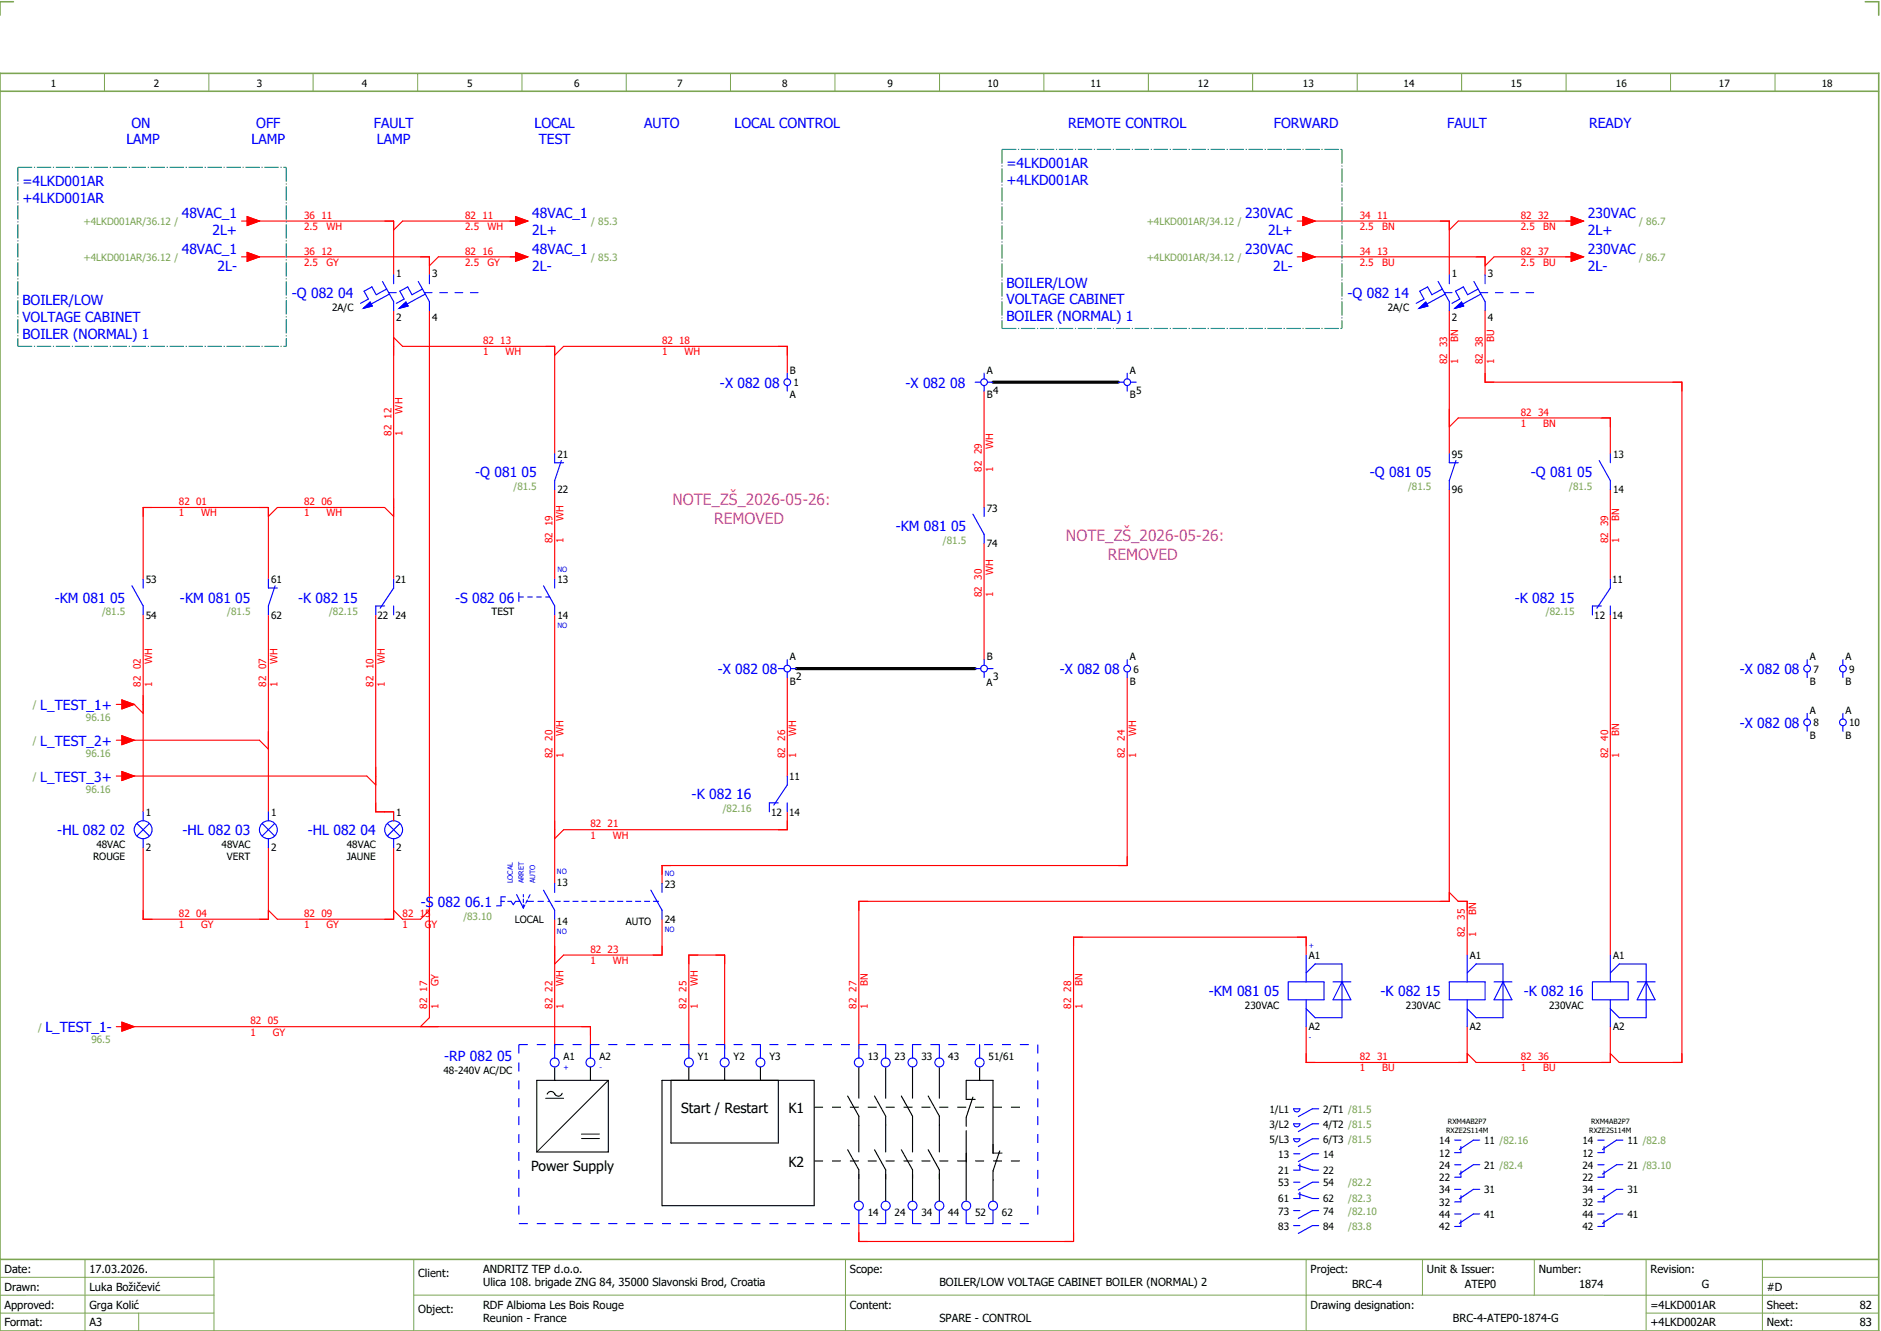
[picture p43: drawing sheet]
<svg xmlns="http://www.w3.org/2000/svg" width="421mm" height="297mm" viewBox="0 0 421 297" stroke-linecap="round" stroke-linejoin="round" font-family="sans-serif">
<defs><g id="words">
<g font-size="3.5" fill="#f0f">
<text x="150.3" y="112.9">NOTE_ZŠ_2026-05-26:</text>
<text x="159.6" y="117.1">REMOVED</text>
<text x="238.3" y="120.9">NOTE_ZŠ_2026-05-26:</text>
<text x="247.6" y="125.1">REMOVED</text>
</g>
<g font-size="3.1" fill="#00f">
<text x="29.4" y="28.5">ON</text>
<text x="57.3" y="28.5">OFF</text>
<text x="83.6" y="28.5">FAULT</text>
<text x="119.5" y="28.5">LOCAL</text>
<text x="144" y="28.5">AUTO</text>
<text x="164.2" y="28.5">LOCAL CONTROL</text>
<text x="238.8" y="28.5">REMOTE CONTROL</text>
<text x="284.8" y="28.5">FORWARD</text>
<text x="323.6" y="28.5">FAULT</text>
<text x="355.3" y="28.5">READY</text>
<text x="28.2" y="32.3">LAMP</text>
<text x="56.2" y="32.3">LAMP</text>
<text x="84.2" y="32.3">LAMP</text>
<text x="120.5" y="32.3">TEST</text>
<text x="5" y="41.5">=4LKD001AR</text>
<text x="225" y="37.5">=4LKD001AR</text>
<text x="225" y="41.3">+4LKD001AR</text>
<text x="5" y="45.3">+4LKD001AR</text>
<text x="40.6" y="48.8">48VAC_1</text>
<text x="47.5" y="52.5">2L+</text>
<text x="119" y="48.8">48VAC_1</text>
<text x="119" y="52.5">2L+</text>
<text x="278.3" y="48.8">230VAC</text>
<text x="283.5" y="52.5">2L+</text>
<text x="355" y="48.8">230VAC</text>
<text x="355" y="52.5">2L+</text>
<text x="40.6" y="56.8">48VAC_1</text>
<text x="119" y="56.8">48VAC_1</text>
<text x="278.3" y="56.8">230VAC</text>
<text x="355" y="56.8">230VAC</text>
<text x="48.6" y="60.5">2L-</text>
<text x="119" y="60.5">2L-</text>
<text x="225" y="64.3">BOILER/LOW</text>
<text x="284.6" y="60.5">2L-</text>
<text x="355" y="60.5">2L-</text>
<text x="5" y="68.3">BOILER/LOW</text>
<text x="65.3" y="66.6">-Q 082 04</text>
<text x="225" y="68">VOLTAGE CABINET</text>
<text x="225" y="71.8">BOILER (NORMAL) 1</text>
<text x="301.3" y="66.6">-Q 082 14</text>
<text x="5" y="72">VOLTAGE CABINET</text>
<text x="5" y="75.8">BOILER (NORMAL) 1</text>
<text x="161" y="86.6">-X 082 08</text>
<text x="202.4" y="86.7">-X 082 08</text>
<text x="106.3" y="106.6">-Q 081 05</text>
<text x="306.3" y="106.6">-Q 081 05</text>
<text x="342.3" y="106.6">-Q 081 05</text>
<text x="200.2" y="118.6">-KM 081 05</text>
<text x="12.2" y="134.6">-KM 081 05</text>
<text x="40.2" y="134.6">-KM 081 05</text>
<text x="66.6" y="134.6">-K 082 15</text>
<text x="101.7" y="134.6">-S 082 06</text>
<text x="338.6" y="134.6">-K 082 15</text>
<text x="160.5" y="150.7">-X 082 08</text>
<text x="236.9" y="150.6">-X 082 08</text>
<text x="388.9" y="150.6">-X 082 08</text>
<text x="9" y="158.6">L_TEST_1+</text>
<text x="9" y="166.6">L_TEST_2+</text>
<text x="388.9" y="162.6">-X 082 08</text>
<text x="9" y="174.6">L_TEST_3+</text>
<text x="154.6" y="178.6">-K 082 16</text>
<text x="12.8" y="186.6">-HL 082 02</text>
<text x="40.8" y="186.6">-HL 082 03</text>
<text x="68.8" y="186.6">-HL 082 04</text>
<text x="94.1" y="202.6">-S 082 06.1</text>
<text x="270.2" y="222.6">-KM 081 05</text>
<text x="308.6" y="222.6">-K 082 15</text>
<text x="340.6" y="222.6">-K 082 16</text>
<text x="10.1" y="230.6">L_TEST_1-</text>
<text x="99.3" y="237">-RP 082 05</text>
</g>
<g font-size="3.1">
<text x="152.3" y="248.8">Start / Restart</text>
<text x="176.2" y="248.8">K1</text>
<text x="118.7" y="261.8">Power Supply</text>
<text x="176.2" y="260.8">K2</text>
</g>
<g font-size="2.5">
<text x="1" y="284.4">Date:</text>
<text x="20" y="284.4">17.03.2026.</text>
<text x="93.5" y="285.4">Client:</text>
<text x="108" y="284.4">ANDRITZ TEP d.o.o.</text>
<text x="108" y="287.4">Ulica 108. brigade ZNG 84, 35000 Slavonski Brod, Croatia</text>
<text x="190" y="284.4">Scope:</text>
<text x="210" y="287.4">BOILER/LOW VOLTAGE CABINET BOILER (NORMAL) 2</text>
<text x="293" y="284.4">Project:</text>
<text x="302.3" y="287.9">BRC-4</text>
<text x="319" y="284.4">Unit &amp; Issuer:</text>
<text x="327.5" y="287.9">ATEP0</text>
<text x="344" y="284.4">Number:</text>
<text x="353" y="287.9">1874</text>
<text x="369" y="284.4">Revision:</text>
<text x="380.4" y="287.9">G</text>
<text x="1" y="288.4">Drawn:</text>
<text x="1" y="292.4">Approved:</text>
<text x="20" y="292.4">Grga Kolić</text>
<text x="20" y="288.4">Luka Božičević</text>
<text x="93.5" y="293.4">Object:</text>
<text x="108" y="292.4">RDF Albioma Les Bois Rouge</text>
<text x="190" y="292.4">Content:</text>
<text x="293" y="292.4">Drawing designation:</text>
<text x="369" y="292.4">=4LKD001AR</text>
<text x="395" y="292.4">Sheet:</text>
<text x="395" y="288.4">#D</text>
<text x="415.8" y="292.4">82</text>
<text x="1" y="296.4">Format:</text>
<text x="20" y="296.4">A3</text>
<text x="108" y="295.4">Reunion - France</text>
<text x="210" y="295.4">SPARE - CONTROL</text>
<text x="324.8" y="295.4">BRC-4-ATEP0-1874-G</text>
<text x="369" y="296.4">+4LKD002AR</text>
<text x="395" y="296.4">Next:</text>
<text x="415.8" y="296.4">83</text>
</g>
<g font-size="2.2">
<text x="11.4" y="19.4">1</text>
<text x="34.4" y="19.4">2</text>
<text x="57.4" y="19.4">3</text>
<text x="80.9" y="19.4">4</text>
<text x="104.4" y="19.4">5</text>
<text x="128.4" y="19.4">6</text>
<text x="151.4" y="19.4">7</text>
<text x="174.9" y="19.4">8</text>
<text x="198.4" y="19.4">9</text>
<text x="220.8" y="19.4">10</text>
<text x="243.8" y="19.4">11</text>
<text x="267.8" y="19.4">12</text>
<text x="291.3" y="19.4">13</text>
<text x="313.8" y="19.4">14</text>
<text x="337.8" y="19.4">15</text>
<text x="361.3" y="19.4">16</text>
<text x="384.3" y="19.4">17</text>
<text x="407.3" y="19.4">18</text>
<text x="88.6" y="61.9">1</text>
<text x="96.6" y="61.9">3</text>
<text x="324.6" y="61.9">1</text>
<text x="332.6" y="61.9">3</text>
<text x="74.2" y="69.5">2A/C</text>
<text x="88.6" y="71.6">2</text>
<text x="96.6" y="71.6">4</text>
<text x="310.2" y="69.5">2A/C</text>
<text x="324.6" y="71.6">2</text>
<text x="332.6" y="71.6">4</text>
<text x="176.6" y="83.5">B</text>
<text x="220.6" y="83.5">A</text>
<text x="252.6" y="83.5">A</text>
<text x="176.6" y="89">A</text>
<text x="177.4" y="86.3">1</text>
<text x="220.6" y="89">B</text>
<text x="222" y="88">4</text>
<text x="252.6" y="89">B</text>
<text x="254" y="88">5</text>
<text x="124.6" y="102.3">21</text>
<text x="324.6" y="102.3">95</text>
<text x="360.6" y="102.3">13</text>
<text x="124.6" y="110.2">22</text>
<text x="324.6" y="110.2">96</text>
<text x="360.6" y="110.2">14</text>
<text x="220.6" y="114.3">73</text>
<text x="220.6" y="122.2">74</text>
<text x="32.6" y="130.3">53</text>
<text x="60.6" y="130.3">61</text>
<text x="88.4" y="130.3">21</text>
<text x="124.6" y="130.3">13</text>
<text x="360.4" y="130.3">11</text>
<text x="109.9" y="137.5">TEST</text>
<text x="32.6" y="138.2">54</text>
<text x="60.6" y="138.2">62</text>
<text x="84.4" y="138.2">22</text>
<text x="88.4" y="138.2">24</text>
<text x="124.6" y="138.2">14</text>
<text x="356.4" y="138.2">12</text>
<text x="360.4" y="138.2">14</text>
<text x="176.6" y="147.5">A</text>
<text x="220.6" y="147.5">B</text>
<text x="252.6" y="147.5">A</text>
<text x="404.6" y="147.5">A</text>
<text x="412.6" y="147.5">A</text>
<text x="176.6" y="153">B</text>
<text x="178" y="152">2</text>
<text x="220.5" y="153.3">A</text>
<text x="222" y="152">3</text>
<text x="252.6" y="153">B</text>
<text x="253.4" y="150.3">6</text>
<text x="404.6" y="153">B</text>
<text x="405.4" y="150.3">7</text>
<text x="412.6" y="153">B</text>
<text x="413.4" y="150.3">9</text>
<text x="404.6" y="159.5">A</text>
<text x="412.6" y="159.5">A</text>
<text x="404.6" y="165">B</text>
<text x="405.4" y="162.3">8</text>
<text x="412.6" y="165">B</text>
<text x="413.4" y="162.3">10</text>
<text x="176.4" y="174.3">11</text>
<text x="32.6" y="182.3">1</text>
<text x="60.6" y="182.3">1</text>
<text x="88.6" y="182.3">1</text>
<text x="172.4" y="182.2">12</text>
<text x="176.4" y="182.2">14</text>
<text x="21.5" y="189.5">48VAC</text>
<text x="32.6" y="190.2">2</text>
<text x="49.5" y="189.5">48VAC</text>
<text x="60.6" y="190.2">2</text>
<text x="77.5" y="189.5">48VAC</text>
<text x="88.6" y="190.2">2</text>
<text x="20.8" y="192.2">ROUGE</text>
<text x="50.7" y="192.2">VERT</text>
<text x="77.5" y="192.2">JAUNE</text>
<text x="124.5" y="197.9">13</text>
<text x="148.6" y="198.3">23</text>
<text x="115.1" y="206.2">LOCAL</text>
<text x="124.5" y="206.6">14</text>
<text x="139.9" y="206.6">AUTO</text>
<text x="148.6" y="206.2">24</text>
<text x="292.6" y="214.3">A1</text>
<text x="328.6" y="214.3">A1</text>
<text x="360.6" y="214.3">A1</text>
<text x="278.3" y="225.5">230VAC</text>
<text x="314.3" y="225.5">230VAC</text>
<text x="346.3" y="225.5">230VAC</text>
<text x="292.6" y="230.2">A2</text>
<text x="328.6" y="230.2">A2</text>
<text x="360.6" y="230.2">A2</text>
<text x="99.2" y="239.9">48-240V AC/DC</text>
<text x="126" y="236.9">A1</text>
<text x="134" y="236.9">A2</text>
<text x="156" y="236.9">Y1</text>
<text x="164" y="236.9">Y2</text>
<text x="172" y="236.9">Y3</text>
<text x="194" y="236.9">13</text>
<text x="200" y="236.9">23</text>
<text x="206" y="236.9">33</text>
<text x="212" y="236.9">43</text>
<text x="221" y="236.9">51/61</text>
<text x="283.8" y="248.6">1/L1</text>
<text x="283.8" y="252">3/L2</text>
<text x="295.8" y="248.6">2/T1 /81.5</text>
<text x="295.8" y="252">4/T2 /81.5</text>
<text x="283.8" y="255.3">5/L3</text>
<text x="295.8" y="255.3">6/T3 /81.5</text>
<text x="321.8" y="255.6">14</text>
<text x="331.8" y="255.6">11 /82.16</text>
<text x="353.8" y="255.6">14</text>
<text x="363.8" y="255.6">11 /82.8</text>
<text x="285.8" y="258.7">13</text>
<text x="285.8" y="262.3">21</text>
<text x="295.8" y="258.7">14</text>
<text x="295.8" y="262.3">22</text>
<text x="321.8" y="258.4">12</text>
<text x="321.8" y="263.9">22</text>
<text x="321.8" y="261.1">24</text>
<text x="331.8" y="261.1">21 /82.4</text>
<text x="353.8" y="258.4">12</text>
<text x="353.8" y="263.9">22</text>
<text x="353.8" y="261.1">24</text>
<text x="363.8" y="261.1">21 /83.10</text>
<text x="285.8" y="265">53</text>
<text x="285.8" y="268.7">61</text>
<text x="295.8" y="265">54</text>
<text x="295.8" y="268.7">62</text>
<text x="321.8" y="269.4">32</text>
<text x="321.8" y="266.6">34</text>
<text x="331.8" y="266.6">31</text>
<text x="353.8" y="269.4">32</text>
<text x="353.8" y="266.6">34</text>
<text x="363.8" y="266.6">31</text>
<text x="194" y="271.6">14</text>
<text x="200" y="271.6">24</text>
<text x="206" y="271.6">34</text>
<text x="212" y="271.6">44</text>
<text x="218" y="271.6">52</text>
<text x="224" y="271.6">62</text>
<text x="285.8" y="271.4">73</text>
<text x="285.8" y="274.7">83</text>
<text x="295.8" y="271.4">74</text>
<text x="295.8" y="274.7">84</text>
<text x="321.8" y="274.9">42</text>
<text x="321.8" y="272.1">44</text>
<text x="331.8" y="272.1">41</text>
<text x="353.8" y="274.9">42</text>
<text x="353.8" y="272.1">44</text>
<text x="363.8" y="272.1">41</text>
</g>
<g font-size="2.2" fill="#7ca552">
<text x="18.7" y="50.3">+4LKD001AR/36.12 /</text>
<text x="132.1" y="50.3">/ 85.3</text>
<text x="256.4" y="50.3">+4LKD001AR/34.12 /</text>
<text x="366.4" y="50.3">/ 86.7</text>
<text x="18.7" y="58.3">+4LKD001AR/36.12 /</text>
<text x="132.1" y="58.3">/ 85.3</text>
<text x="256.4" y="58.3">+4LKD001AR/34.12 /</text>
<text x="366.4" y="58.3">/ 86.7</text>
<text x="114.8" y="109.5">/81.5</text>
<text x="314.8" y="109.5">/81.5</text>
<text x="350.8" y="109.5">/81.5</text>
<text x="210.8" y="121.5">/81.5</text>
<text x="22.8" y="137.5">/81.5</text>
<text x="50.8" y="137.5">/81.5</text>
<text x="73.6" y="137.5">/82.15</text>
<text x="345.6" y="137.5">/82.15</text>
<text x="7.4" y="158.3">/</text>
<text x="19.2" y="161.1">96.16</text>
<text x="7.4" y="166.3">/</text>
<text x="19.2" y="169.1">96.16</text>
<text x="7.4" y="174.3">/</text>
<text x="19.2" y="177.1">96.16</text>
<text x="161.6" y="181.5">/82.16</text>
<text x="103.6" y="205.5">/83.10</text>
<text x="8.5" y="230.3">/</text>
<text x="20.4" y="233.1">96.5</text>
<text x="301.4" y="265">/82.2</text>
<text x="301.4" y="268.7">/82.3</text>
<text x="301.4" y="271.4">/82.10</text>
<text x="301.4" y="274.7">/83.8</text>
</g>
<g font-size="2.2" fill="#f00">
<text x="68" y="48.9">36 11</text>
<text x="68" y="51.4">2.5</text>
<text x="73" y="51.4">WH</text>
<text x="104" y="48.9">82 11</text>
<text x="104" y="51.4">2.5</text>
<text x="109" y="51.4">WH</text>
<text x="304" y="48.9">34 11</text>
<text x="304" y="51.4">2.5</text>
<text x="309" y="51.4">BN</text>
<text x="340" y="48.9">82 32</text>
<text x="340" y="51.4">2.5</text>
<text x="345" y="51.4">BN</text>
<text x="68" y="56.9">36 12</text>
<text x="68" y="59.4">2.5</text>
<text x="73" y="59.4">GY</text>
<text x="104" y="56.9">82 16</text>
<text x="104" y="59.4">2.5</text>
<text x="109" y="59.4">GY</text>
<text x="304" y="56.9">34 13</text>
<text x="304" y="59.4">2.5</text>
<text x="309" y="59.4">BU</text>
<text x="340" y="56.9">82 37</text>
<text x="340" y="59.4">2.5</text>
<text x="345" y="59.4">BU</text>
<text x="108" y="76.9">82 13</text>
<text x="148" y="76.9">82 18</text>
<text x="326" y="76.4" transform="rotate(-90 326 76.4)">BN</text>
<text x="334" y="76.4" transform="rotate(-90 334 76.4)">BU</text>
<text x="108" y="79.4">1</text>
<text x="113" y="79.4">WH</text>
<text x="148" y="79.4">1</text>
<text x="153" y="79.4">WH</text>
<text x="323.5" y="81.4" transform="rotate(-90 323.5 81.4)">82 33</text>
<text x="326" y="81.4" transform="rotate(-90 326 81.4)">1</text>
<text x="331.5" y="81.4" transform="rotate(-90 331.5 81.4)">82 38</text>
<text x="334" y="81.4" transform="rotate(-90 334 81.4)">1</text>
<text x="90" y="92.4" transform="rotate(-90 90 92.4)">WH</text>
<text x="340" y="92.9">82 34</text>
<text x="340" y="95.4">1</text>
<text x="345" y="95.4">BN</text>
<text x="87.5" y="97.4" transform="rotate(-90 87.5 97.4)">82 12</text>
<text x="90" y="97.4" transform="rotate(-90 90 97.4)">1</text>
<text x="222" y="100.4" transform="rotate(-90 222 100.4)">WH</text>
<text x="219.5" y="105.4" transform="rotate(-90 219.5 105.4)">82 29</text>
<text x="222" y="105.4" transform="rotate(-90 222 105.4)">1</text>
<text x="40" y="112.9">82 01</text>
<text x="68" y="112.9">82 06</text>
<text x="40" y="115.4">1</text>
<text x="45" y="115.4">WH</text>
<text x="68" y="115.4">1</text>
<text x="73" y="115.4">WH</text>
<text x="126" y="116.4" transform="rotate(-90 126 116.4)">WH</text>
<text x="362" y="116.4" transform="rotate(-90 362 116.4)">BN</text>
<text x="123.5" y="121.4" transform="rotate(-90 123.5 121.4)">82 19</text>
<text x="126" y="121.4" transform="rotate(-90 126 121.4)">1</text>
<text x="359.5" y="121.4" transform="rotate(-90 359.5 121.4)">82 39</text>
<text x="362" y="121.4" transform="rotate(-90 362 121.4)">1</text>
<text x="222" y="128.4" transform="rotate(-90 222 128.4)">WH</text>
<text x="219.5" y="133.4" transform="rotate(-90 219.5 133.4)">82 30</text>
<text x="222" y="133.4" transform="rotate(-90 222 133.4)">1</text>
<text x="34" y="148.4" transform="rotate(-90 34 148.4)">WH</text>
<text x="62" y="148.4" transform="rotate(-90 62 148.4)">WH</text>
<text x="86" y="148.4" transform="rotate(-90 86 148.4)">WH</text>
<text x="31.5" y="153.4" transform="rotate(-90 31.5 153.4)">82 02</text>
<text x="34" y="153.4" transform="rotate(-90 34 153.4)">1</text>
<text x="59.5" y="153.4" transform="rotate(-90 59.5 153.4)">82 07</text>
<text x="62" y="153.4" transform="rotate(-90 62 153.4)">1</text>
<text x="83.5" y="153.4" transform="rotate(-90 83.5 153.4)">82 10</text>
<text x="86" y="153.4" transform="rotate(-90 86 153.4)">1</text>
<text x="126" y="164.4" transform="rotate(-90 126 164.4)">WH</text>
<text x="178" y="164.4" transform="rotate(-90 178 164.4)">WH</text>
<text x="254" y="164.4" transform="rotate(-90 254 164.4)">WH</text>
<text x="362" y="164.4" transform="rotate(-90 362 164.4)">BN</text>
<text x="123.5" y="169.4" transform="rotate(-90 123.5 169.4)">82 20</text>
<text x="126" y="169.4" transform="rotate(-90 126 169.4)">1</text>
<text x="175.5" y="169.4" transform="rotate(-90 175.5 169.4)">82 26</text>
<text x="178" y="169.4" transform="rotate(-90 178 169.4)">1</text>
<text x="251.5" y="169.4" transform="rotate(-90 251.5 169.4)">82 24</text>
<text x="254" y="169.4" transform="rotate(-90 254 169.4)">1</text>
<text x="359.5" y="169.4" transform="rotate(-90 359.5 169.4)">82 40</text>
<text x="362" y="169.4" transform="rotate(-90 362 169.4)">1</text>
<text x="132" y="184.9">82 21</text>
<text x="132" y="187.4">1</text>
<text x="137" y="187.4">WH</text>
<text x="40" y="204.9">82 04</text>
<text x="40" y="207.4">1</text>
<text x="45" y="207.4">GY</text>
<text x="68" y="204.9">82 09</text>
<text x="68" y="207.4">1</text>
<text x="73" y="207.4">GY</text>
<text x="90" y="204.9">82 15</text>
<text x="90" y="207.4">1</text>
<text x="95" y="207.4">GY</text>
<text x="327.5" y="209.4" transform="rotate(-90 327.5 209.4)">82 35</text>
<text x="330" y="209.4" transform="rotate(-90 330 209.4)">1</text>
<text x="330" y="204.4" transform="rotate(-90 330 204.4)">BN</text>
<text x="132" y="212.9">82 23</text>
<text x="132" y="215.4">1</text>
<text x="137" y="215.4">WH</text>
<text x="98" y="220.4" transform="rotate(-90 98 220.4)">GY</text>
<text x="126" y="220.4" transform="rotate(-90 126 220.4)">WH</text>
<text x="156" y="220.4" transform="rotate(-90 156 220.4)">WH</text>
<text x="194" y="220.4" transform="rotate(-90 194 220.4)">BN</text>
<text x="242" y="220.4" transform="rotate(-90 242 220.4)">BN</text>
<text x="95.5" y="225.4" transform="rotate(-90 95.5 225.4)">82 17</text>
<text x="98" y="225.4" transform="rotate(-90 98 225.4)">1</text>
<text x="123.5" y="225.4" transform="rotate(-90 123.5 225.4)">82 22</text>
<text x="126" y="225.4" transform="rotate(-90 126 225.4)">1</text>
<text x="153.5" y="225.4" transform="rotate(-90 153.5 225.4)">82 25</text>
<text x="156" y="225.4" transform="rotate(-90 156 225.4)">1</text>
<text x="191.5" y="225.4" transform="rotate(-90 191.5 225.4)">82 27</text>
<text x="194" y="225.4" transform="rotate(-90 194 225.4)">1</text>
<text x="239.5" y="225.4" transform="rotate(-90 239.5 225.4)">82 28</text>
<text x="242" y="225.4" transform="rotate(-90 242 225.4)">1</text>
<text x="56" y="228.9">82 05</text>
<text x="56" y="231.4">1</text>
<text x="61" y="231.4">GY</text>
<text x="304" y="236.9">82 31</text>
<text x="304" y="239.4">1</text>
<text x="309" y="239.4">BU</text>
<text x="340" y="236.9">82 36</text>
<text x="340" y="239.4">1</text>
<text x="345" y="239.4">BU</text>
</g>
<g font-size="1.6" fill="#00f">
<text x="124.6" y="127.8">NO</text>
<text x="124.6" y="140.3">NO</text>
<text x="114.6" y="197.4" transform="rotate(-90 114.6 197.4)">LOCAL</text>
<text x="117.1" y="197.4" transform="rotate(-90 117.1 197.4)">ARRET</text>
<text x="119.6" y="197.4" transform="rotate(-90 119.6 197.4)">AUTO</text>
<text x="124.5" y="195.4">NO</text>
<text x="148.6" y="195.8">NO</text>
<text x="124.5" y="208.7">NO</text>
<text x="148.6" y="208.3">NO</text>
<text x="292.6" y="211.8">+</text>
<text x="292.6" y="232.3">-</text>
<text x="126" y="239">+</text>
<text x="134" y="239">-</text>
</g>
<g font-size="1.6">
<text x="323.7" y="251.1">RXM4AB2P7</text>
<text x="355.7" y="251.1">RXM4AB2P7</text>
<text x="323.3" y="253.1">RXZE2S114M</text>
<text x="355.3" y="253.1">RXZE2S114M</text>
</g>
</g></defs>
<path d="M0 16.4h420v281h-420zM3 .4h-3v3M417 .4h3v3M0 20.4h420M0 281.4h420" fill="none" stroke="#7ca552" stroke-width=".35"/>
<g fill="none" stroke="#7ca552" stroke-width=".22">
<path d="M23.4 16.5v4M46.7 16.4v4M70 16.4v4M93.4 16.4v4M116.7 16.5v4M140 16.4v4M163.3 16.4v4M186.7 16.4v4M210 16.4v4M233.4 16.4v4M256.7 16.4v4M280 16.5v4"/>
<path d="M303.4 16.4v4M326.8 16.4v4M350.1 16.4v4M373.5 16.4v4M396.8 16.4v4M0 285.4h47.8M0 293.4h47.8M19 281.4v16M31 293.4v4M47.8 281.4v16M47.8 289.4h-47.8M92.5 281.4v16"/>
<path d="M92.5 289.4h327.5M189 281.4v16M292 281.4v15.8M318 281.4v8M343 281.4v8M368 281.4v15.8M368 293.4h52M394 285.4h26M394 281.4v15.8"/>
</g>
<g fill="none" stroke="#f00" stroke-width=".25">
<path d="M54 49.4h1.2M54 57.4h1.2M55.2 48.4l2.8 1-2.8 1zM55.2 56.4l2.8 1-2.8 1zM56 49.4h32v12M56 57.4h40v4M115.3 48.4l2.7 1-2.7 1zM115.3 56.4l2.7 1-2.7 1zM116 49.4h-26l-2 2M116 57.4h-18l-2 2M290 49.4h1.3M290 57.4h1.3"/>
<path d="M291.3 48.4l2.7 1-2.7 1zM291.3 56.4l2.7 1-2.7 1zM292 49.4h32v12M292 57.4h40v4M351.2 48.4l2.8 1-2.8 1zM351.2 56.4l2.8 1-2.8 1zM352 49.4h-26l-2 2M352 57.4h-18l-2 2M88 75.4l2 2h34v24M88 69.4v60M96 69.4v158l-2 2M124 79.4l2-2h50v6"/>
<path d="M324 69.4v32M332 69.4v16h44v152h-14l-2-2M220 87.4v26M324 95.4l2-2h34v8M60 115.4l2-2h24l2 2M124 109.4v20M324 109.4v92h-132v33M360 109.4v20M32 129.4v-16h28v16M32 137.4v44M60 137.4v44M84 137.4v44h4v2"/>
<path d="M124 137.4v60M220 121.4v26M360 137.4v76M26 157.4h1.3M27.3 156.4l2.7 1-2.7 1zM28 157.4h2M30 157.4l2 2M176 151.4v22M252 151.4v42h-104v4M26 165.4h1.3M26 173.4h1.3M27.3 164.4l2.7 1-2.7 1z"/>
<path d="M27.3 172.4l2.7 1-2.7 1zM28 165.4h30l2 2M28 173.4h54l2 2M32 189.4v16h28v-16M88 189.4v16h-26l-2-2M176 181.4v4h-50l-2 2M324 199.4l2 2h2v12M88 203.4l2 2h4l2-2M124 205.4v29M148 205.4v8h-22l-2 2M292 213.4v-4h-52v68h-48v-4M26 229.4h1.3"/>
<path d="M27.3 228.4l2.7 1-2.7 1zM28 229.4h104v5M154 234.4v-21h8v21M292 229.4v8h36v-8M360 229.4v8h-30l-2-2"/>
</g>
<path d="M222 85.4h28M178 149.4h40" fill="none" stroke="#000" stroke-width=".7"/>
<path d="M124 201.4h24" fill="none" stroke="#00f" stroke-width=".25" stroke-dasharray="1.3 .7" stroke-linecap="butt"/>
<path d="M122 245.4h4M130 254.4h4M130 253.4h4M136 241.4l-16 16" fill="none" stroke="#000" stroke-width=".22"/>
<g fill="none" stroke="#000" stroke-width=".25">
<path d="M124 238.4v3M132 238.4v3M154 238.4v3M162 238.4v3M170 238.4v3M192 238.4v7M198 238.4v7M204 238.4v7M210 238.4v7M219 238.4v3M120 241.4h16v16h-16zM122.3 244.5a.9 .9 0 0 1 .9-.6 .9 .9 0 0 1 .8 .6"/>
<path d="M125.7 244.3a.9 .9 0 0 1-.9 .6 .9 .9 0 0 1-.8-.6M148 241.4h34v28h-34zM150 241.4v14h24v-14M189.5 244.9l2.5 4.5v8M189.5 256.9l2.5 4.5v7M195.5 244.9l2.5 4.5v8M195.5 256.9l2.5 4.5v7M201.5 244.9l2.5 4.5v8M201.5 256.9l2.5 4.5v7M207.5 244.9l2.5 4.5v8M207.5 256.9l2.5 4.5v7M216 252.6v15.8"/>
<path d="M217.5 245.1l-1.5 4.5v2M218 245.6h-2v-4.2h6v16.2h2M223.5 257.1l-1.5 4.5v6.8"/>
</g>
<path d="M182 247.4h46M182 259.4h46" fill="none" stroke="#000" stroke-width=".25" stroke-dasharray="2 2" stroke-linecap="butt"/>
<path d="M116 233.4h116M116 233.4v40M232 233.4v40M116 273.4h116" fill="none" stroke="#00f" stroke-width=".25" stroke-dasharray="2 2" stroke-linecap="butt"/>
<g fill="none" stroke="#00f" stroke-width=".25">
<path d="M81.2 68.9l1.5-1.4 .5 .9zM85.5 62.9l2.5 4.5v2M86.4 64.6l-2.3 1.3-1-1.8-1.7 1 1 1.7-1.8 1M86.9 65.4h1.7M87.1 65.7l-4.1 2.2M88 61.4v2M89.2 68.9l1.5-1.4 .5 .9zM93.5 62.9l2.5 4.5v2M94.4 64.6l-2.3 1.3-1-1.8-1.7 1 1 1.7-1.8 1M94.9 65.4h1.7M95.1 65.7l-4.1 2.2M96 61.4v2"/>
<path d="M98.3 65.4h1.7M101.7 65.4h1.7M105.2 65.4h1.7M317.2 68.9l1.5-1.4 .5 .9zM321.5 62.9l2.5 4.5v2M322.4 64.6l-2.3 1.3-1-1.8-1.7 1 1 1.7-1.8 1M322.9 65.4h1.7M323.1 65.7l-4.1 2.2M324 61.4v2M325.2 68.9l1.5-1.4 .5 .9zM329.5 62.9l2.5 4.5v2M330.4 64.6l-2.3 1.3-1-1.8-1.7 1 1 1.7-1.8 1"/>
<path d="M330.9 65.4h1.7M331.1 65.7l-4.1 2.2M332 61.4v2M334.3 65.4h1.7M337.7 65.4h1.7M341.2 65.4h1.7M176 83.4v1.2M176 86.1v1.3M218 85.4h1.2M220 83.4v1.2M220 86.1v1.3M220.7 85.4h1.3"/>
<path d="M250 85.4h1.3M252 83.4v1.2M252 86.1v1.3M252.8 85.4h1.2M124 101.4v2h2M124 107.4v2M125.5 102.9l-1.5 4.5M217.5 114.9l2.5 4.5v2M220 113.4v2M324 101.4v2h2M324 107.4v2M325.5 102.9l-1.5 4.5"/>
<path d="M357.5 102.9l2.5 4.5v2M360 101.4v2M29.5 130.9l2.5 4.5v2M32 129.4v2M60 129.4v2h2M61.5 130.9l-1.5 4.5v2M86 135.4h-2v2M88 135.4v2M88 129.4v2l-3 4.5M116 132.4v2M116 133.4h1M118 133.4h1"/>
<path d="M120 133.4h1M121.5 130.9l2.5 4.5v2M122 133.4h.9M124 129.4v2M358 135.4h-2v2M360 135.4v2M360 129.4v2l-3 4.5M174 149.4h1.3M176 147.4v1.2M176 150.1v1.3M176.8 149.4h1.2M218 149.4h1.2"/>
<path d="M220 147.4v1.2M220 150.1v1.3M220.7 149.4h1.3M252 147.4v1.2M252 150.1v1.3M404 147.4v1.2M404 150.1v1.3M404 159.4v1.2M412 147.4v1.2M412 150.1v1.3M412 159.4v1.2M174 179.4h-2v2"/>
<path d="M176 179.4v2M176 173.4v2l-3 4.5M404 162.1v1.3M412 162.1v1.3M30.6 184l2.8 2.8M32 181.4v2M32 187.4v2M33.4 184l-2.8 2.8M58.6 184l2.8 2.8M60 181.4v2M60 187.4v2M61.4 184l-2.8 2.8"/>
<path d="M86.6 184l2.8 2.8M88 181.4v2M88 187.4v2M89.4 184l-2.8 2.8M115.5 199.9l1.5 3M117 199.9v.5M118.5 199.9l-.4 .8M121.5 198.9l2.5 4.5v2M124 197.4v2M145.5 198.9l2.5 4.5v2M148 197.4v2M112 201.4h.7"/>
<path d="M113 200.4h-1v2h-1M113.5 201.4h.7l.6 .7 .5-.7h1M117 200.9v.7M117 202.1v.8M117.3 202.2l-.3 .7M117.8 201.4h1.4M117.9 201.1l-.3 .7M120.2 201.4h1.3M122.5 201.4h.3M288 219.4h8v4h-8zM292 217.4l2-2h6v12h-6l-2-2M292 213.4v6"/>
<path d="M298 219.4h4M300 219.4h.1M300 219.4l2 4h-4zM324 219.4h8v4h-8zM328 213.4v6M328 217.4l2-2h6v12h-6l-2-2M334 219.4h4M336 219.4h.1M336 219.4l2 4h-4zM356 219.4h8v4h-8zM360 217.4l2-2h6v12h-6l-2-2M360 213.4v6"/>
<path d="M366 219.4h4M368 219.4h.1M368 219.4l2 4h-4zM124 233.4v3M132 233.4v3M154 233.4v3M162 233.4v3M170 233.4v3M192 233.4v3M198 233.4v3M204 233.4v3M210 233.4v3"/>
<path d="M219 233.4v3M292 223.4v6M328 223.4v6M360 223.4v6M289.2 247.7h1.4a.7 .7 0 0 1-.7 .7 .7 .7 0 0 1-.7-.7zM289.2 251.1h1.4a.7 .7 0 0 1-.7 .7 .7 .7 0 0 1-.7-.7zM289.2 254.4h1.4a.7 .7 0 0 1-.7 .7 .7 .7 0 0 1-.7-.7zM289.2 257.8h1.4M294.8 247.7h-1.4l-3.1 1.8M294.8 251.1h-1.4l-3.1 1.7M294.8 254.4h-1.4l-3.1 1.8M294.8 257.8h-1.4l-3.1 1.7"/>
<path d="M325.2 254.7h1.4M326.6 256.1v1.4h-1.4M330.8 254.7h-1.4l-3.1 2.1M357.2 254.7h1.4M358.6 256.1v1.4h-1.4M362.8 254.7h-1.4l-3.2 2.1M192 270.4v3M198 270.4v3M204 270.4v3M210 270.4v3M216 270.4v3M222 270.4v3"/>
<path d="M289.2 264.1h1.4M289.2 270.5h1.4M289.2 273.8h1.4M290.3 260.4l3.1 1h1.4M290.3 266.7l3.1 1.1h1.4M290.6 260v1.4h-1.4M290.6 266.4v1.4h-1.4M294.8 264.1h-1.4l-3.1 1.8M294.8 270.5h-1.4l-3.1 1.7M294.8 273.8h-1.4l-3.1 1.8M325.2 260.2h1.4M325.2 265.7h1.4"/>
<path d="M325.2 271.2h1.4M326.6 261.6v1.4h-1.4M326.6 267.1v1.4h-1.4M326.6 272.6v1.4h-1.4M330.8 260.2h-1.4l-3.1 2.1M330.8 265.7h-1.4l-3.1 2.1M330.8 271.2h-1.4l-3.1 2.1M357.2 260.2h1.4M357.2 265.7h1.4M357.2 271.2h1.4M358.6 261.6v1.4h-1.4M358.6 267.1v1.4h-1.4"/>
<path d="M358.6 272.6v1.4h-1.4M362.8 260.2h-1.4l-3.2 2.1M362.8 265.7h-1.4l-3.2 2.1M362.8 271.2h-1.4l-3.2 2.1"/>
<circle cx="176" cy="85.4" r=".75"/>
<circle cx="220" cy="85.4" r=".75"/>
<circle cx="252" cy="85.4" r=".75"/>
<circle cx="176" cy="149.4" r=".75"/>
<circle cx="220" cy="149.4" r=".75"/>
<circle cx="252" cy="149.4" r=".75"/>
<circle cx="404" cy="149.4" r=".75"/>
<circle cx="412" cy="149.4" r=".75"/>
<circle cx="404" cy="161.4" r=".75"/>
<circle cx="412" cy="161.4" r=".75"/>
<circle cx="32" cy="185.4" r="2"/>
<circle cx="60" cy="185.4" r="2"/>
<circle cx="88" cy="185.4" r="2"/>
<circle cx="124" cy="237.4" r="1"/>
<circle cx="132" cy="237.4" r="1"/>
<circle cx="154" cy="237.4" r="1"/>
<circle cx="162" cy="237.4" r="1"/>
<circle cx="170" cy="237.4" r="1"/>
<circle cx="192" cy="237.4" r="1"/>
<circle cx="198" cy="237.4" r="1"/>
<circle cx="204" cy="237.4" r="1"/>
<circle cx="210" cy="237.4" r="1"/>
<circle cx="219" cy="237.4" r="1"/>
<circle cx="192" cy="269.4" r="1"/>
<circle cx="198" cy="269.4" r="1"/>
<circle cx="204" cy="269.4" r="1"/>
<circle cx="210" cy="269.4" r="1"/>
<circle cx="216" cy="269.4" r="1"/>
<circle cx="222" cy="269.4" r="1"/>
</g>
<g fill="#f00" stroke="#f00" stroke-width=".22">
<path d="M27.3 228.4l2.7 1-2.7 1z"/>
<path d="M291.3 48.4l2.7 1-2.7 1z"/>
<path d="M291.3 56.4l2.7 1-2.7 1z"/>
<path d="M55.2 48.4l2.8 1-2.8 1z"/>
<path d="M55.2 56.4l2.8 1-2.8 1z"/>
<path d="M115.3 48.4l2.7 1-2.7 1z"/>
<path d="M115.3 56.4l2.7 1-2.7 1z"/>
<path d="M351.2 48.4l2.8 1-2.8 1z"/>
<path d="M351.2 56.4l2.8 1-2.8 1z"/>
<path d="M27.3 156.4l2.7 1-2.7 1z"/>
<path d="M27.3 164.4l2.7 1-2.7 1z"/>
<path d="M27.3 172.4l2.7 1-2.7 1z"/>
</g>
<g fill="#00f" stroke="#00f" stroke-width=".22">
<path d="M89.2 68.9l1.5-1.4 .5 .9z"/>
<path d="M81.2 68.9l1.5-1.4 .5 .9z"/>
<path d="M325.2 68.9l1.5-1.4 .5 .9z"/>
<path d="M317.2 68.9l1.5-1.4 .5 .9z"/>
</g>
<path d="M4 37.4h60M4 37.4v40M64 37.4v40M224 33.4h76M224 33.4v40M300 33.4v40M4 77.4h60M224 73.4h76" fill="none" stroke="#007f7f" stroke-width=".25" stroke-dasharray="3.2 .4 .3 .4" stroke-linecap="butt"/>
<use href="#words"/>
</svg>
